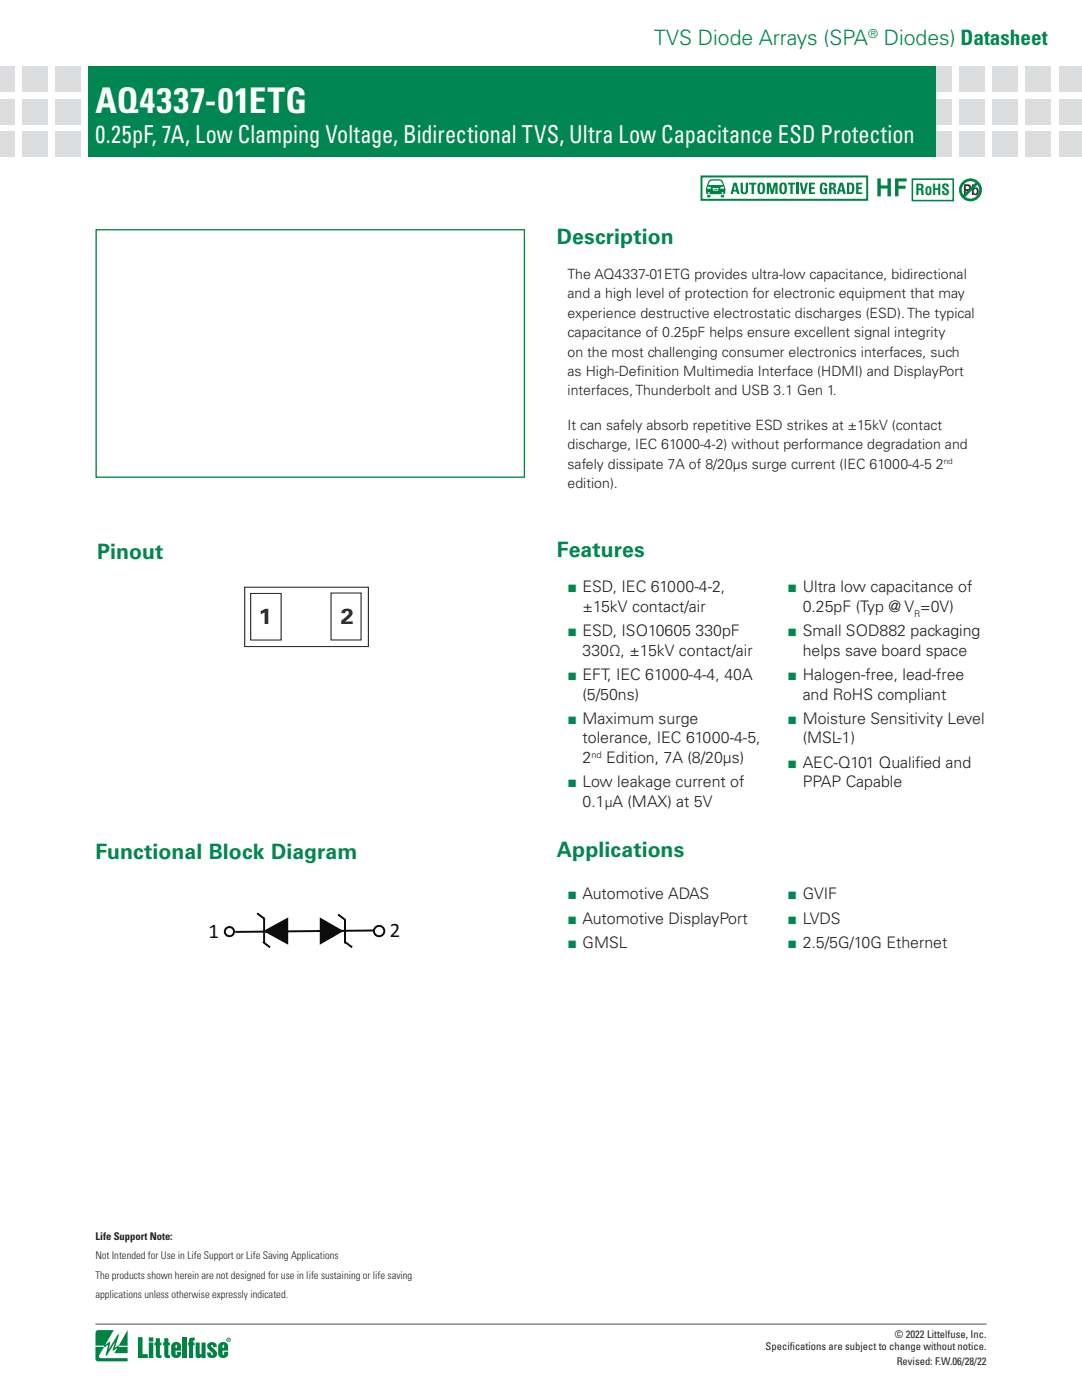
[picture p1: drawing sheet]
<svg xmlns="http://www.w3.org/2000/svg" width="216mm" height="279mm" viewBox="0 0 216 279" stroke-linecap="round" stroke-linejoin="round" font-family="sans-serif">
<defs><g id="words">
<text font-size="7.1" fill="#fff" x="19" y="22.5">AQ4337-01ETG</text>
<text font-size="4.9" fill="#fff" x="19" y="28.5">0.25pF, 7A, Low Clamping Voltage, Bidirectional TVS, Ultra Low Capacitance ESD Protection</text>
<g font-size="4.3" fill="#231f20">
<text x="51.7" y="124.4">1</text>
<text x="68" y="124.4">2</text>
</g>
<g font-size="4.2" fill="#008751">
<text x="130.6" y="8.9">TVS Diode Arrays (SPA</text>
<text x="176.4" y="8.9">Diodes) Datasheet</text>
<text x="111.1" y="48.8">Description</text>
<text x="19.4" y="111.5">Pinout</text>
<text x="111.1" y="111.1">Features</text>
<text x="19" y="171.4">Functional Block Diagram</text>
<text x="111.1" y="171">Applications</text>
</g>
<g font-size="4.1" fill="#030303">
<text x="41.6" y="187.1">1</text>
<text x="77.8" y="186.9">2</text>
</g>
<g font-size="3.2" fill="#008751">
<text x="113.2" y="118.2">■ ESD, IEC 61000-4-2,</text>
<text x="157.2" y="118.2">■ Ultra low capacitance of</text>
<text x="113.2" y="127">■ ESD, ISO10605 330pF</text>
<text x="157.2" y="127">■ Small SOD882 packaging</text>
<text x="113.2" y="135.7">■ EFT, IEC 61000-4-4, 40A</text>
<text x="157.2" y="135.7">■ Halogen-free, lead-free</text>
<text x="113.2" y="144.5">■ Maximum surge</text>
<text x="157.2" y="144.5">■ Moisture Sensitivity Level</text>
<text x="157.2" y="153.3">■ AEC-Q101 Qualif</text>
<text x="113.2" y="157.1">■ Low leakage current of</text>
<text x="113.2" y="179.5">■ Automotive ADAS</text>
<text x="157.2" y="179.5">■ GVIF</text>
<text x="113.2" y="184.3">■ Automotive DisplayPort</text>
<text x="157.2" y="184.3">■ LVDS</text>
<text x="113.2" y="189.2">■ GMSL</text>
<text x="157.2" y="189.2">■ 2.5/5G/10G Ethernet</text>
</g>
<g font-size="3.2" fill="#231f20">
<text x="116.2" y="122.1">±15kV contact/air</text>
<text x="160.2" y="122.1">0.25pF (Typ @ V =0V)</text>
<text x="116.2" y="130.8">330Ω, ±15kV contact/air</text>
<text x="160.2" y="130.8">helps save board space</text>
<text x="116.2" y="139.6">(5/50ns)</text>
<text x="160.2" y="139.6">and RoHS compliant</text>
<text x="116.2" y="148.4">tolerance, IEC 61000-4-5,</text>
<text x="160.2" y="148.4">(MSL-1)</text>
<text x="116.2" y="152.3">2</text>
<text x="120.9" y="152.3">Edition, 7A (8/20μs)</text>
<text x="182.6" y="153.3">ied and</text>
<text x="116.2" y="161">0.1</text>
<text x="160.2" y="157.1">PPAP Capable</text>
</g>
<text font-size="3" fill="#008240" x="182.7" y="38.9">RoHS</text>
<text font-size="3" fill="#231f20" x="192.2" y="38.9">Pb</text>
<g font-size="2.8" fill="#231f20">
<text x="113.3" y="55.6">The AQ4337-01ETG provides ultra-low capacitance, bidirectional</text>
<text x="113.3" y="59.5">and a high level of protection for electronic equipment that may</text>
<text x="113.3" y="63.4">experience destructive electrostatic discharges (ESD). The typical</text>
<text x="113.3" y="67.3">capacitance of 0.25pF helps ensure excellent signal integrity</text>
<text x="113.3" y="71.2">on the most challenging consumer electronics interfaces, such</text>
<text x="113.3" y="75">as High-Def</text>
<text x="127.1" y="75">inition Multimedia Interface (HDMI) and DisplayPort</text>
<text x="113.3" y="78.9">interfaces, Thunderbolt and USB 3.1 Gen 1.</text>
<text x="113.3" y="85.8">It can safely absorb repetitive ESD strikes at ±15kV (contact</text>
<text x="113.3" y="89.7">discharge, IEC 61000-4-2) without performance degradation and</text>
<text x="113.3" y="93.6">safely dissipate 7A of 8/20μs surge current (IEC 61000-4-5 2</text>
<text x="113.3" y="97.4">edition).</text>
<text x="120.7" y="161">μA (MAX) at 5V</text>
</g>
<text font-size="2.5" fill="#008751" x="173.2" y="7.5">®</text>
<g font-size="2.1" fill="#231f20">
<text x="19" y="247.4">Life Support Note:</text>
<text x="19" y="251.3">Not Intended for Use in Life Support or Life Saving Applications</text>
<text x="19" y="255.2">The products shown herein are not designed for use in life sustaining or life saving</text>
<text x="19" y="259.1">applications unless otherwise expressly indicated.</text>
<text x="152.8" y="269.5">Specif</text>
<text x="157.6" y="269.5">ications are subject to change without notice.</text>
<text x="178.6" y="267">© 2022 Littelfuse, Inc.</text>
<text x="178.9" y="272.3">Revised: F.W.06/28/22</text>
</g>
<g font-size="1.9" fill="#231f20">
<text x="182.4" y="123.1">R</text>
<text x="118" y="151.2">nd</text>
</g>
<text font-size="1.6" fill="#231f20" x="188.3" y="92.6">nd</text>
</g></defs>
<g fill="#dcdddf">
<path d="M204.5 13.2h5.1v5h-5.1z"/>
<path d="M204.5 19.8h5.1v5h-5.1z"/>
<path d="M204.5 26.3h5.1v5h-5.1z"/>
<path d="M152.1 13.2h5.1v5h-5.1z"/>
<path d="M152.1 19.8h5.1v5h-5.1z"/>
<path d="M152.1 26.3h5.1v5h-5.1z"/>
<path d="M158.7 13.2h5v5h-5z"/>
<path d="M158.7 19.8h5v5h-5z"/>
<path d="M158.7 26.3h5v5h-5z"/>
<path d="M165.2 13.2h5v5h-5z"/>
<path d="M165.2 19.8h5v5h-5z"/>
<path d="M165.2 26.3h5v5h-5z"/>
<path d="M171.8 13.2h5v5h-5z"/>
<path d="M171.8 19.8h5v5h-5z"/>
<path d="M171.8 26.3h5v5h-5z"/>
<path d="M178.3 13.2h5v5h-5z"/>
<path d="M178.3 19.8h5v5h-5z"/>
<path d="M178.3 26.3h5v5h-5z"/>
<path d="M184.9 13.2h5v5h-5z"/>
<path d="M184.9 19.8h5v5h-5z"/>
<path d="M184.9 26.3h5v5h-5z"/>
<path d="M191.4 13.2h5v5h-5z"/>
<path d="M191.4 19.8h5v5h-5z"/>
<path d="M191.4 26.3h5v5h-5z"/>
<path d="M198 13.2h5v5h-5z"/>
<path d="M198 19.8h5v5h-5z"/>
<path d="M198 26.3h5v5h-5z"/>
<path d="M211.3 13.2h4.6v5h-4.6z"/>
<path d="M211.3 19.8h4.6v5h-4.6z"/>
<path d="M211.3 26.3h4.6v5h-4.6z"/>
</g>
<path d="M17.6 13.2h169.1v18.1h-169.1z" fill="#008751"/>
<g fill="#dcdddf">
<path d="M11.1 13.2h5v5h-5z"/>
<path d="M11.1 19.8h5v5h-5z"/>
<path d="M11.1 26.3h5v5h-5z"/>
<path d="M4.5 13.2h5v5h-5z"/>
<path d="M4.5 19.8h5v5h-5z"/>
<path d="M4.5 26.3h5v5h-5z"/>
<path d="M-.1 13.2h3.1v5h-3.1z"/>
<path d="M-.1 19.8h3.1v5h-3.1z"/>
<path d="M-.1 26.3h3.1v5h-3.1z"/>
</g>
<path d="M19 264.2h177.8" fill="none" stroke="#4b4c4d" stroke-width=".2"/>
<g fill="#008240">
<path d="M19.2 265.6l.4-.2 3.1 .1-1.7 2.9 .8-.6 .2 .1-.3 1.4 1.9-3 .1 .3-.8 2.4 .8-.5 1.8-3.1v3.2h-1.8l-.1 .2h1.9v1.3l-2.7-.1 .7-1-.9 .6-.1-.2 .5-1.6-1.7 2.7h-.1l-.1-.2 .5-1.9-.8 .4-1.1 1.9a1.05 1.05 0 0 0 1.3 .4h4.5v.6h-6l-.3-.2-.1-.3v-2.4h1.6l.1-.2h-1.7v-2.5z"/>
<path d="M27.5 266.9h.9v3.4h1.1v.7h-2z"/>
<path d="M31.1 267.1h.8v.8h.3v.6h-.3v1.7v.2l.3 .1v.5a.81 .81 0 0 1-1.1-.4v-2.1h-.3v-.6h.3z"/>
<path d="M32.8 267.1h.8v.8h.3v.6h-.3v1.7v.2l.3 .1v.5a.81 .81 0 0 1-1.1-.4v-2.1h-.3v-.6h.3z"/>
<path d="M36.4 266.9h.8v4.1h-.8z"/>
<path d="M37.9 267.1l1-.2v.6a.3 .3 0 0 0-.3 .1 .3 .3 0 0 0-.1 .3h.3v.6h-.3v2.5h-.8v-2.5h-.2v-.6h.2z"/>
<path d="M39 267.9h.8v2.2l.2 .2 .2-.1v-2.3h.8v3.1h-.8v-.4a.61 .61 0 0 1-.7 .5 .61 .61 0 0 1-.5-.6z"/>
<path d="M41.5 268.2a.98 .98 0 0 1 1.1-.3 .98 .98 0 0 1 .6 .9l-.7 .1v-.4l-.3-.1-.1 .3 .5 .4a1.06 1.06 0 0 1 .3 1.8 .97 .97 0 0 1-1.1 .1 .97 .97 0 0 1-.4-1.1h.6l.1 .4 .3 .1a.69 .69 0 0 0-.5-.8l-.4-.5a.78 .78 0 0 1 0-.9z"/>
<path d="M175.1 35.6h.6v1.4h1.4v-1.4h.7v3.6h-.7v-1.6h-1.4v1.6h-.6z"/>
<path d="M178.6 35.6h2.3v.6h-1.6v.9h1.4v.6h-1.4v1.5h-.7z"/>
<path d="M29.7 266.9h.9v.8h-.9zM29.7 267.9h.9v3.1h-.9z"/>
<path d="M45.3 267.4a.35 .35 0 0 0 .7 0 .35 .35 0 0 0-.7 0zM45.2 267.4a.45 .45 0 0 1 .9 0 .45 .45 0 0 1-.9 0zM45.5 267.2l.2 .2zM45.4 267.2h.4v.4l-.2-.2-.2 .2z"/>
<path d="M44.4 268.4v.6h.3v-.5zM43.9 268a1.01 1.01 0 0 1 1.6 .6v.9h-1.1l.1 .9h.2v-.6h.8a1.02 1.02 0 0 1-.7 1.2 1.02 1.02 0 0 1-1.3-.8v-1.6z"/>
<path d="M35.1 268.4l-.1 .6h.3v-.5zM34.5 268a1.01 1.01 0 0 1 1.6 .6v.9h-1.1l.1 .9h.2v-.6h.8a1.02 1.02 0 0 1-.7 1.2 1.02 1.02 0 0 1-1.2-.8v-1.6z"/>
</g>
<path d="M182.1 35.8h8.1v4.2h-8.1z" fill="#fff"/>
<path d="M182.1 35.8h8.1v4.2h-8.1z" fill="none" stroke="#008240" stroke-width=".31"/>
<circle cx="193.6" cy="37.9" r="2.09" fill="#fff"/>
<g fill="none" stroke="#008240" stroke-width=".55">
<path d="M195.1 36.4l-2.9 3"/>
<circle cx="193.6" cy="37.9" r="2.01"/>
</g>
<path d="M48.8 117.2h24.7v11.8h-24.7zM50 118.4h6.1v9.3h-6.1zM66.1 118.3h5.9v9.4h-5.9z" fill="none" stroke="#231f20" stroke-width=".21"/>
<path d="M140 35.2h33v4.7h-33z" fill="#fff"/>
<path d="M140 35.2h33v4.7h-33z" fill="none" stroke="#008240" stroke-width=".39"/>
<g fill="#008240">
<path d="M147.8 36.5h.4v1.5l.1 .3 .2 .1 .3-.1v-1.8h.5v1.6a.75 .75 0 0 1-.8 .7 .75 .75 0 0 1-.7-.7z"/>
<path d="M149.5 36.5h1.4v.3h-.5v1.9h-.4v-1.9h-.5z"/>
<path d="M153 36.5h.7l.4 1.5 .3-1.5h.8v2.2h-.5v-1.7l-.4 1.7h-.5l-.4-1.7v1.7h-.4z"/>
<path d="M157.2 36.5h1.5v.3h-.5v1.9h-.5v-1.9h-.5z"/>
<path d="M158.9 36.5h.4v2.2h-.4z"/>
<path d="M159.6 36.5h.4l.4 1.6 .4-1.6h.4l-.6 2.2h-.5z"/>
<path d="M161.4 36.5h1.2v.3h-.7v.6h.7v.3h-.7v.7h.7v.3h-1.2z"/>
<path d="M163.8 36.7a.73 .73 0 0 1 .8-.3 .73 .73 0 0 1 .5 .8h-.5l-.1-.4h-.2a1.38 1.38 0 0 0-.1 1.6h.4v-.5h-.2v-.4h.7v1.2a.99 .99 0 0 1-1.2-.1 .99 .99 0 0 1-.3-1z"/>
<path d="M170.8 36.5h1.2v.3h-.7v.6h.7v.3h-.7v.7h.8v.3h-1.3z"/>
<path d="M143.8 37.4l.5-.1 .2 .3-.7 .1zM144 38.5a.17 .17 0 0 1 .3 0 .17 .17 0 0 1-.3 0zM142.2 37.5l1.2 .1-.2 .5h-.8zM141.3 37.3a.49 .49 0 0 1 .6 .3l-.8 .1zM141.3 38.5a.17 .17 0 0 1 .3 0 .17 .17 0 0 1-.3 0zM141.8 36.1l1.8-.1a.99 .99 0 0 1 .6 .9h-2.8zM141.6 35.9a2.95 2.95 0 0 0-.6 2.8l3.5 .1a1.71 1.71 0 0 0 0-1.8 1.08 1.08 0 0 0-.9-1.2h-1.6zM142.4 37.7l.1 .2h.6l.1-.2zM141.1 38.9v.4h.6l.1-.4zM143.8 38.9l.1 .4h.6v-.4z"/>
<path d="M146.6 36.9l-.2 1h.5zM146.4 36.5h.6l.6 2.2h-.5l-.1-.5h-.7l-.1 .5h-.4z"/>
<path d="M151.7 36.8l-.1 1.2 .1 .4h.2a1.33 1.33 0 0 0 0-1.6zM151.3 36.7a.83 .83 0 0 1 1.1-.1 .83 .83 0 0 1 .2 1 .83 .83 0 0 1-.7 1.2 .83 .83 0 0 1-.8-1.2z"/>
<path d="M156.1 36.8l-.1 1.2 .1 .4h.2a1.33 1.33 0 0 0 0-1.6zM155.7 36.7a.83 .83 0 0 1 1-.1 .83 .83 0 0 1 .3 1 .83 .83 0 0 1-.7 1.2 .83 .83 0 0 1-.8-1.2z"/>
<path d="M165.9 36.8v.6h.3l.1-.5zM165.4 36.5h.9a.6 .6 0 0 1 .5 .5 .6 .6 0 0 1-.4 .6l.3 .2 .1 .9h-.4l-.1-.3a.46 .46 0 0 0-.4-.6v.9h-.5z"/>
<path d="M167.8 36.9l-.2 1h.5zM167.6 36.5h.6l.6 2.2h-.5l-.1-.5h-.7l-.1 .5h-.4z"/>
<path d="M169.5 36.8v1.6l.4-.2 .1-.6a.55 .55 0 0 0-.5-.8zM169 36.5h1.1a1.75 1.75 0 0 1 0 2.1l-1.1 .1z"/>
</g>
<path d="M19.2 45.9h85.4v49.3h-85.4z" fill="none" stroke="#008240" stroke-width=".26"/>
<path d="M52.9 185.8l4.4-2.4v4.8z" fill="#030303"/>
<path d="M51.3 182.3l1.4 1M52.5 188l1.4 1.1M52.7 183.2v4.8M52.9 185.8l4.4-2.4v4.8z" fill="none" stroke="#030303" stroke-width=".38"/>
<path d="M58.7 185.7l4.4-2.5v5z" fill="#fff"/>
<path d="M57.1 182.3l1.4 1M58.5 183.4v4.9M58.5 188l1.4 1.1M58.7 185.7l4.4-2.5v5z" fill="none" stroke="#fff" stroke-width=".38"/>
<path d="M64 183.4l4.2 2.4-4.2 2.4z" fill="#030303"/>
<g fill="none" stroke="#030303" stroke-width=".38">
<path d="M64 183.4l4.2 2.4-4.2 2.4zM67.5 182.5l1.4 1.1M68.8 183.4v4.9M68.8 188l1.5 1.1M74.7 185.7l-27.8 .3"/>
<circle cx="45.8" cy="185.9" r=".92"/>
<circle cx="75.6" cy="185.8" r="1.03"/>
</g>
<use href="#words"/>
</svg>
